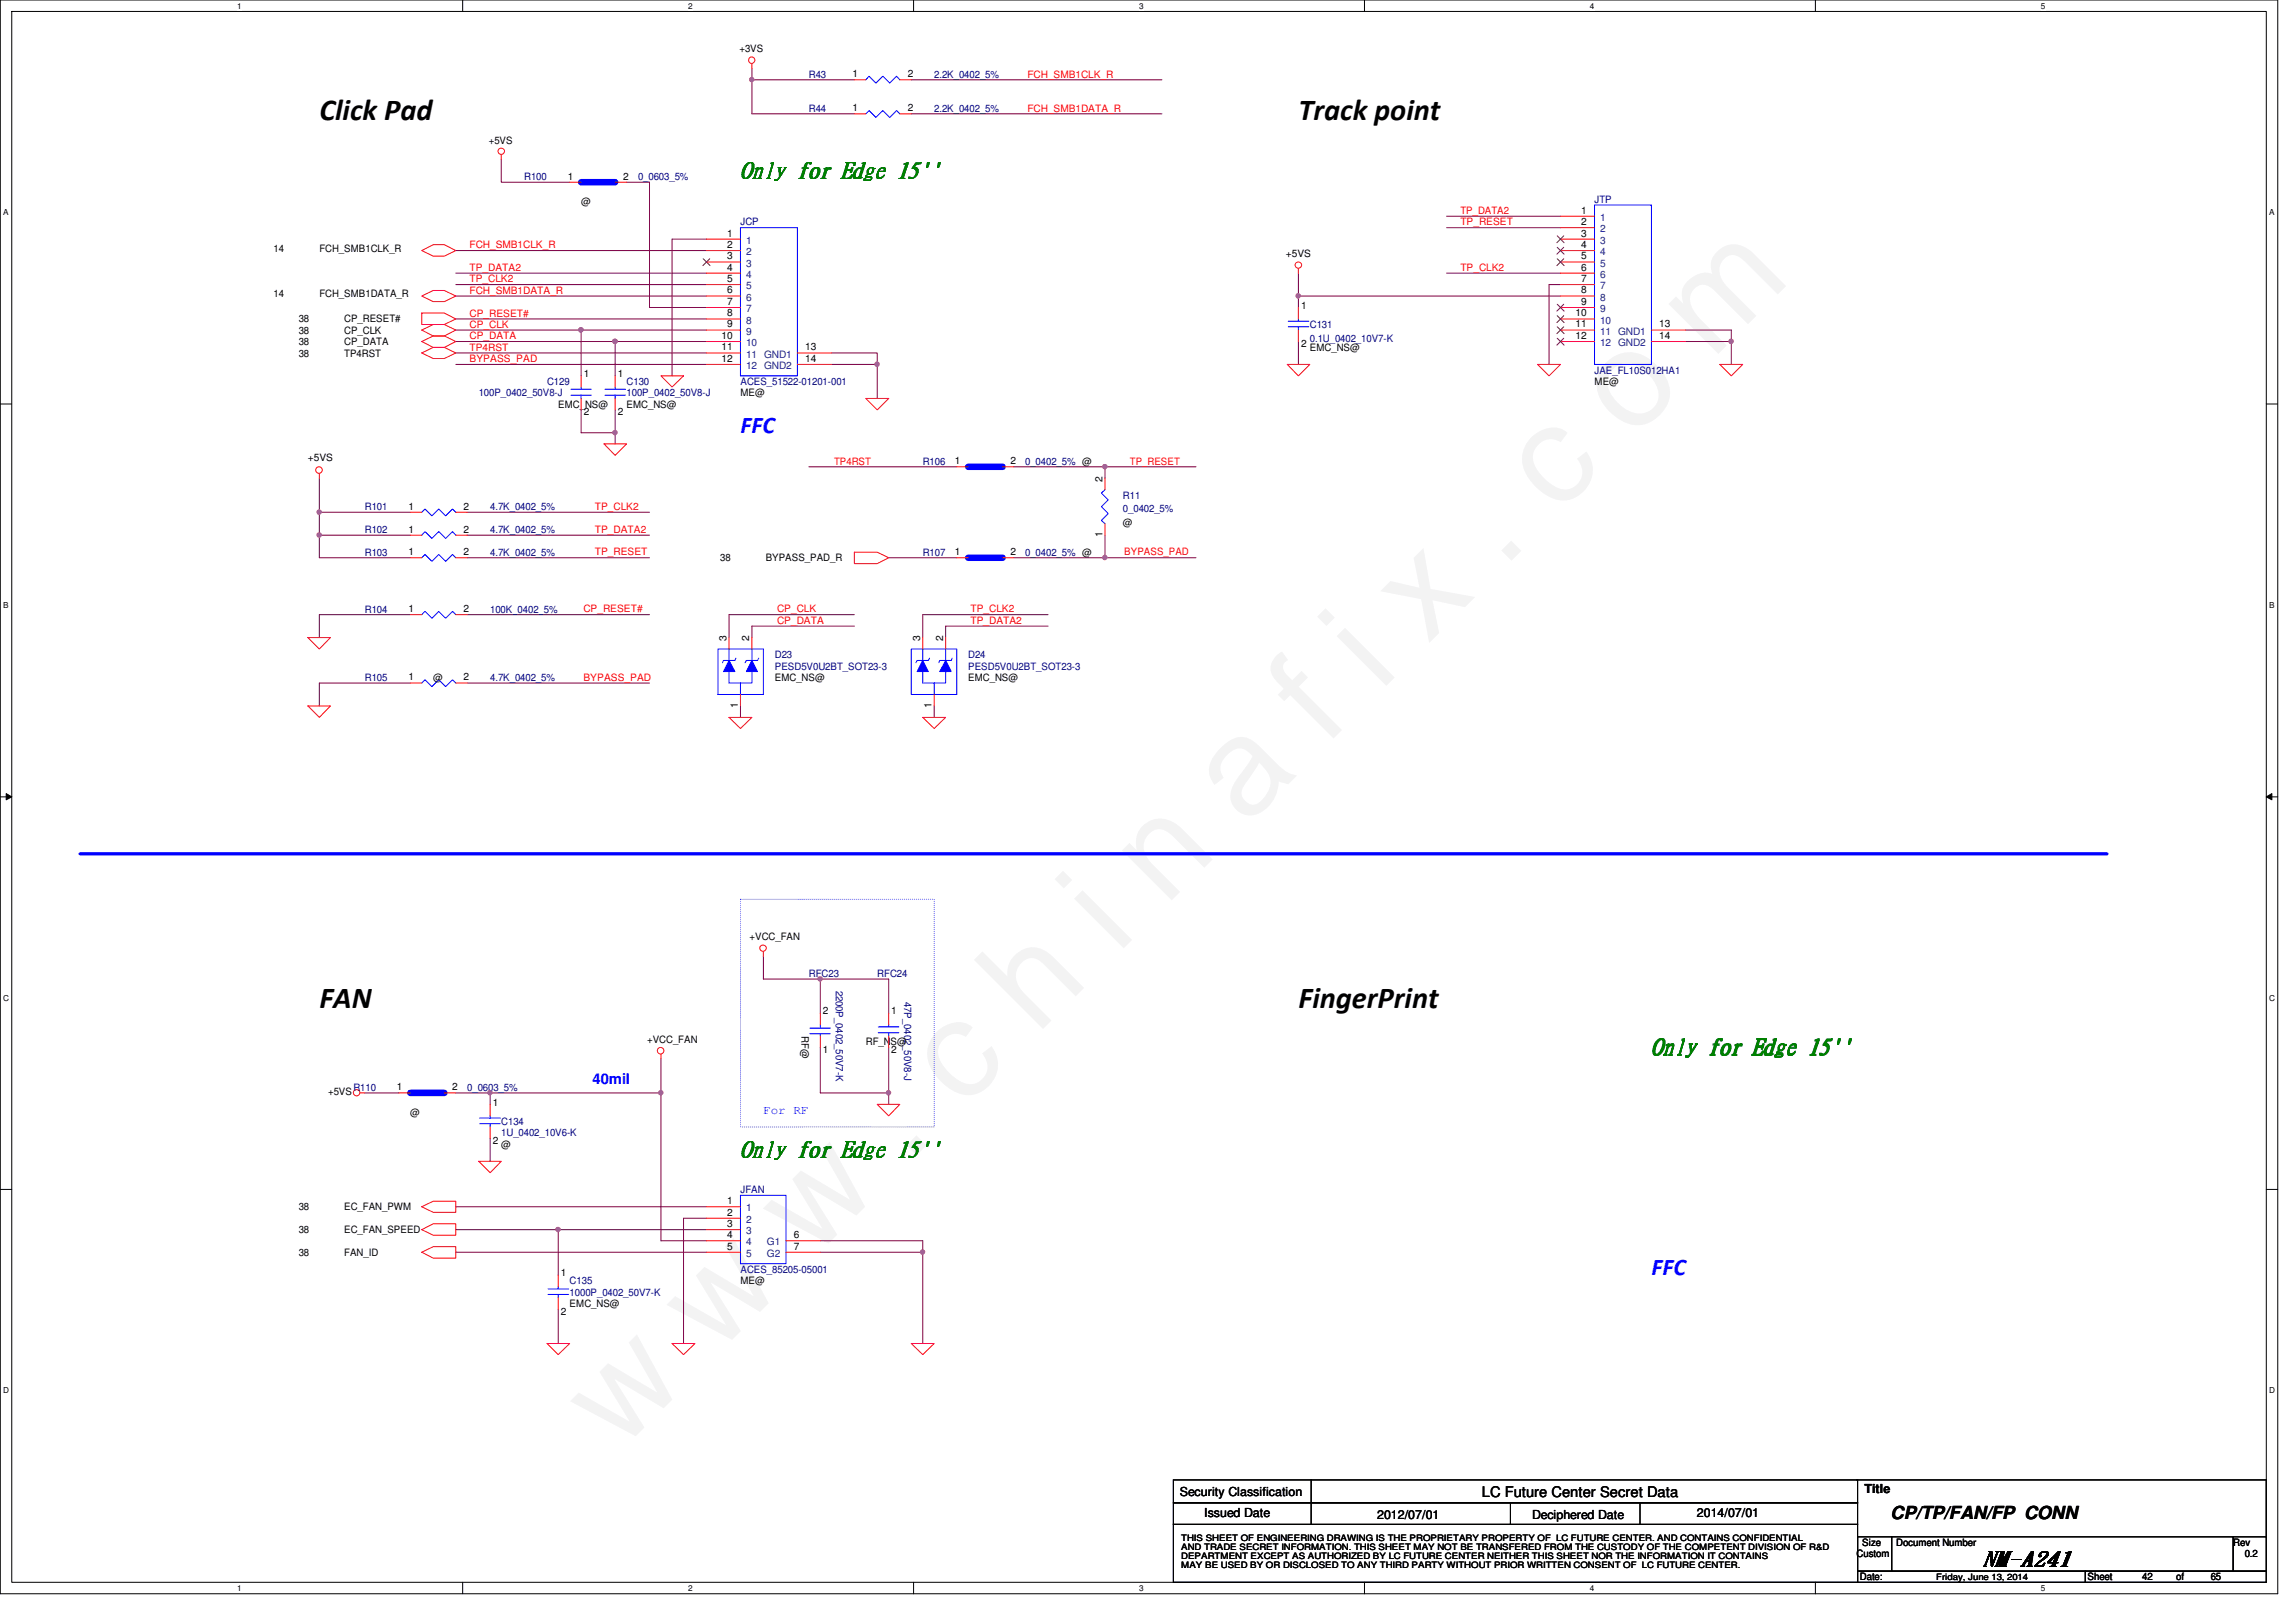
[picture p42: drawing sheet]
<svg xmlns="http://www.w3.org/2000/svg" width="297mm" height="210mm" viewBox="0 0 297 210" stroke-linecap="round" stroke-linejoin="round" font-family="sans-serif">
<defs><g id="words">
<text font-size="17.6" fill="#f0f" x="80.1" y="188" transform="rotate(-45 80.1 188)">w w w . c h i n a f i x . c o m</text>
<g font-size="3.9">
<text x="41.3" y="15.6">Click Pad</text>
<text x="168" y="15.6">Track point</text>
<text x="41.3" y="130.5">FAN</text>
<text x="168" y="130.5">FingerPrint</text>
</g>
<g font-size="3.1" fill="#00f">
<text x="95.8" y="56">FFC</text>
<text x="213.6" y="165">FFC</text>
</g>
<g font-size="2.8" fill="#008000">
<text x="95.9" y="22.9">Only for Edge 15''</text>
<text x="213.7" y="136.3">Only for Edge 15''</text>
<text x="95.9" y="149.6">Only for Edge 15''</text>
</g>
<text font-size="2.8" x="256.4" y="202.7">NM-A241</text>
<text font-size="2.3" x="244.6" y="196.6">CP/TP/FAN/FP CONN</text>
<text font-size="1.9" fill="#00f" x="76.7" y="140.3">40mil</text>
<text font-size="1.9" x="191.7" y="193.7">LC Future Center Secret Data</text>
<text font-size="1.6" fill="#00f" x="98.8" y="144.2">For RF</text>
<g font-size="1.6">
<text x="152.7" y="193.5">Security Classification</text>
<text x="155.8" y="196.3">Issued Date</text>
<text x="178.2" y="196.5">2012/07/01</text>
<text x="198.2" y="196.5">Deciphered Date</text>
<text x="219.5" y="196.3">2014/07/01</text>
<text x="241.2" y="193.2">Title</text>
</g>
<g font-size="1.3">
<text x="95.7" y="6.8">+3VS</text>
<text x="110.3" y="10">1</text>
<text x="117.4" y="10">2</text>
<text x="110.3" y="14.4">1</text>
<text x="117.4" y="14.4">2</text>
<text x="63.2" y="18.6">+5VS</text>
<text x="73.4" y="23.2">1</text>
<text x="80.6" y="23.2">2</text>
<text x="75.2" y="26.5">@</text>
<text x="204.6" y="27.6">1</text>
<text x="204.6" y="29.1">2</text>
<text x="35.4" y="32.6">14</text>
<text x="41.3" y="32.6">FCH_SMB1CLK_R</text>
<text x="94.1" y="30.6">1</text>
<text x="94.1" y="32.1">2</text>
<text x="94.1" y="33.6">3</text>
<text x="94.1" y="35">4</text>
<text x="166.4" y="33.3">+5VS</text>
<text x="204.6" y="32.1">4</text>
<text x="204.6" y="33.6">5</text>
<text x="204.6" y="30.6">3</text>
<text x="204.6" y="35">6</text>
<text x="35.4" y="38.5">14</text>
<text x="38.6" y="41.7">38</text>
<text x="41.3" y="38.5">FCH_SMB1DATA_R</text>
<text x="44.5" y="41.7">CP_RESET#</text>
<text x="94.1" y="36.5">5</text>
<text x="94.1" y="38">6</text>
<text x="94.1" y="39.5">7</text>
<text x="94.1" y="40.9">8</text>
<text x="168.3" y="40">1</text>
<text x="203.8" y="40.9">10</text>
<text x="204.6" y="38">8</text>
<text x="204.6" y="36.5">7</text>
<text x="204.6" y="39.5">9</text>
<text x="38.6" y="44.7">38</text>
<text x="38.6" y="43.2">38</text>
<text x="38.6" y="46.1">38</text>
<text x="44.5" y="44.7">CP_DATA</text>
<text x="44.5" y="43.2">CP_CLK</text>
<text x="44.5" y="46.1">TP4RST</text>
<text x="93.3" y="43.9">10</text>
<text x="93.3" y="45.3">11</text>
<text x="93.3" y="46.8">12</text>
<text x="94.1" y="42.4">9</text>
<text x="104.2" y="45.3">13</text>
<text x="104.2" y="46.8">14</text>
<text x="168.3" y="44.9">2</text>
<text x="169.5" y="45.4">EMC_NS@</text>
<text x="203.8" y="42.4">11</text>
<text x="203.8" y="43.9">12</text>
<text x="214.7" y="42.4">13</text>
<text x="214.7" y="43.9">14</text>
<text x="72.2" y="52.7">EMC_NS@</text>
<text x="75.5" y="48.8">1</text>
<text x="75.5" y="53.8">2</text>
<text x="79.9" y="48.8">1</text>
<text x="79.9" y="53.8">2</text>
<text x="81.1" y="52.7">EMC_NS@</text>
<text x="95.8" y="51.3">ME@</text>
<text x="206.3" y="49.8">ME@</text>
<text x="39.8" y="59.7">+5VS</text>
<text x="52.8" y="66">1</text>
<text x="60" y="66">2</text>
<text x="123.5" y="60.1">1</text>
<text x="130.7" y="60.1">2</text>
<text x="142.6" y="62.4" transform="rotate(-90 142.6 62.4)">2</text>
<text x="52.8" y="68.9">1</text>
<text x="52.8" y="71.8">1</text>
<text x="60" y="68.9">2</text>
<text x="60" y="71.8">2</text>
<text x="123.5" y="71.8">1</text>
<text x="130.7" y="71.8">2</text>
<text x="142.6" y="69.6" transform="rotate(-90 142.6 69.6)">1</text>
<text x="145.3" y="68.1">@</text>
<text x="93.2" y="72.6">38</text>
<text x="99.1" y="72.6">BYPASS_PAD_R</text>
<text x="52.8" y="79.2">1</text>
<text x="60" y="79.2">2</text>
<text x="94" y="83" transform="rotate(-90 94 83)">3</text>
<text x="96.9" y="83" transform="rotate(-90 96.9 83)">2</text>
<text x="119" y="83" transform="rotate(-90 119 83)">3</text>
<text x="122" y="83" transform="rotate(-90 122 83)">2</text>
<text x="52.8" y="88.1">1</text>
<text x="56" y="88.1">@</text>
<text x="60" y="88.1">2</text>
<text x="100.2" y="88.1">EMC_NS@</text>
<text x="125.3" y="88.1">EMC_NS@</text>
<text x="95.5" y="91.7" transform="rotate(-90 95.5 91.7)">1</text>
<text x="120.5" y="91.7" transform="rotate(-90 120.5 91.7)">1</text>
<text x="97" y="121.7">+VCC_FAN</text>
<text x="106.5" y="131.3">2</text>
<text x="115.3" y="131.3">1</text>
<text x="83.7" y="135">+VCC_FAN</text>
<text x="103.7" y="134.1" transform="rotate(90 103.7 134.1)">RF@</text>
<text x="106.5" y="136.3">1</text>
<text x="112" y="135.3">RF_NS@</text>
<text x="115.3" y="136.3">2</text>
<text x="42.5" y="141.7">+5VS</text>
<text x="51.3" y="141.1">1</text>
<text x="58.5" y="141.1">2</text>
<text x="63.8" y="143.1">1</text>
<text x="53.1" y="144.4">@</text>
<text x="63.8" y="148">2</text>
<text x="64.9" y="148.5">@</text>
<text x="94.1" y="155.8">1</text>
<text x="38.6" y="159.6">38</text>
<text x="38.6" y="156.6">38</text>
<text x="44.5" y="159.6">EC_FAN_SPEED</text>
<text x="44.5" y="156.6">EC_FAN_PWM</text>
<text x="94.1" y="157.3">2</text>
<text x="94.1" y="158.8">3</text>
<text x="94.1" y="160.2">4</text>
<text x="94.1" y="161.7">5</text>
<text x="102.7" y="160.2">6</text>
<text x="102.7" y="161.7">7</text>
<text x="38.6" y="162.5">38</text>
<text x="44.5" y="162.5">FAN_ID</text>
<text x="72.6" y="165.2">1</text>
<text x="95.8" y="166.2">ME@</text>
<text x="72.6" y="170.1">2</text>
<text x="73.7" y="169.1">EMC_NS@</text>
<text x="240.2" y="201.5">Custom</text>
<text x="240.9" y="200.1">Size</text>
<text x="245.3" y="200.1">Document Number</text>
<text x="288.9" y="200.1">Rev</text>
<text x="290.4" y="201.5">0.2</text>
<text x="240.6" y="204.5">Date:</text>
<text x="270.1" y="204.5">Sheet</text>
<text x="277.2" y="204.5">42</text>
<text x="281.6" y="204.5">of</text>
<text x="286" y="204.5">65</text>
</g>
<g font-size="1.3" fill="#000080">
<text x="104.6" y="10">R43</text>
<text x="120.9" y="10">2.2K_0402_5%</text>
<text x="104.6" y="14.4">R44</text>
<text x="120.9" y="14.4">2.2K_0402_5%</text>
<text x="67.8" y="23.3">R100</text>
<text x="82.5" y="23.3">0_0603_5%</text>
<text x="95.8" y="29.2">JCP</text>
<text x="206.3" y="26.2">JTP</text>
<text x="169.5" y="42.5">C131</text>
<text x="169.5" y="44.2">0.1U_0402_10V7-K</text>
<text x="61.9" y="51.3">100P_0402_50V8-J</text>
<text x="70.8" y="49.8">C129</text>
<text x="81.1" y="49.8">C130</text>
<text x="81.1" y="51.3">100P_0402_50V8-J</text>
<text x="95.8" y="49.8">ACES_51522-01201-001</text>
<text x="206.3" y="48.3">JAE_FL10S012HA1</text>
<text x="47.2" y="66">R101</text>
<text x="63.4" y="66">4.7K_0402_5%</text>
<text x="119.4" y="60.1">R106</text>
<text x="132.6" y="60.1">0_0402_5% @</text>
<text x="145.3" y="64.6">R11</text>
<text x="47.2" y="69">R102</text>
<text x="47.2" y="71.9">R103</text>
<text x="63.4" y="69">4.7K_0402_5%</text>
<text x="63.4" y="71.9">4.7K_0402_5%</text>
<text x="119.4" y="71.9">R107</text>
<text x="132.6" y="71.9">0_0402_5% @</text>
<text x="145.3" y="66.3">0_0402_5%</text>
<text x="47.2" y="79.3">R104</text>
<text x="63.4" y="79.3">100K_0402_5%</text>
<text x="47.2" y="88.1">R105</text>
<text x="63.4" y="88.1">4.7K_0402_5%</text>
<text x="100.2" y="85.2">D23</text>
<text x="100.2" y="86.7">PESD5V0U2BT_SOT23-3</text>
<text x="125.3" y="85.2">D24</text>
<text x="125.3" y="86.7">PESD5V0U2BT_SOT23-3</text>
<text x="104.6" y="126.4">RFC23</text>
<text x="108.1" y="128.2" transform="rotate(90 108.1 128.2)">2200P_0402_50V7-K</text>
<text x="113.5" y="126.4">RFC24</text>
<text x="117" y="129.7" transform="rotate(90 117 129.7)">47P_0402_50V8-J</text>
<text x="45.7" y="141.1">R110</text>
<text x="60.4" y="141.1">0_0603_5%</text>
<text x="64.9" y="145.6">C134</text>
<text x="64.9" y="147">1U_0402_10V6-K</text>
<text x="95.8" y="154.4">JFAN</text>
<text x="73.7" y="166.2">C135</text>
<text x="73.7" y="167.7">1000P_0402_50V7-K</text>
<text x="95.8" y="164.7">ACES_85205-05001</text>
</g>
<g font-size="1.3" fill="#f00">
<text x="132.9" y="10">FCH_SMB1CLK_R</text>
<text x="132.9" y="14.4">FCH_SMB1DATA_R</text>
<text x="188.9" y="29.2">TP_RESET</text>
<text x="188.9" y="27.7">TP_DATA2</text>
<text x="60.7" y="35.1">TP_DATA2</text>
<text x="60.7" y="32.1">FCH_SMB1CLK_R</text>
<text x="188.9" y="35.1">TP_CLK2</text>
<text x="60.7" y="41">CP_RESET#</text>
<text x="60.7" y="36.5">TP_CLK2</text>
<text x="60.7" y="38">FCH_SMB1DATA_R</text>
<text x="60.7" y="42.4">CP_CLK</text>
<text x="60.7" y="43.9">CP_DATA</text>
<text x="60.7" y="45.4">TP4RST</text>
<text x="60.7" y="46.9">BYPASS_PAD</text>
<text x="77" y="66">TP_CLK2</text>
<text x="107.9" y="60.1">TP4RST</text>
<text x="146.2" y="60.1">TP_RESET</text>
<text x="77" y="71.9">TP_RESET</text>
<text x="77" y="69">TP_DATA2</text>
<text x="145.5" y="71.9">BYPASS_PAD</text>
<text x="75.5" y="79.2">CP_RESET#</text>
<text x="100.5" y="80.7">CP_DATA</text>
<text x="100.5" y="79.2">CP_CLK</text>
<text x="125.6" y="80.7">TP_DATA2</text>
<text x="125.6" y="79.2">TP_CLK2</text>
<text x="75.5" y="88.1">BYPASS_PAD</text>
</g>
<g font-size="1.3" fill="#004080">
<text x="207" y="28.6">1</text>
<text x="96.5" y="31.5">1</text>
<text x="96.5" y="33">2</text>
<text x="96.5" y="34.5">3</text>
<text x="96.5" y="35.9">4</text>
<text x="207" y="33">4</text>
<text x="207" y="30.1">2</text>
<text x="207" y="34.5">5</text>
<text x="207" y="31.5">3</text>
<text x="207" y="35.9">6</text>
<text x="96.5" y="37.4">5</text>
<text x="96.5" y="38.9">6</text>
<text x="96.5" y="40.4">7</text>
<text x="96.5" y="41.9">8</text>
<text x="207" y="38.9">8</text>
<text x="207" y="37.4">7</text>
<text x="207" y="41.9">10</text>
<text x="207" y="40.4">9</text>
<text x="96.5" y="43.3">9</text>
<text x="96.5" y="44.8">10</text>
<text x="96.5" y="46.3">11 GND1</text>
<text x="96.5" y="47.8">12 GND2</text>
<text x="207" y="43.3">11 GND1</text>
<text x="207" y="44.8">12 GND2</text>
<text x="96.5" y="156.8">1</text>
<text x="96.5" y="158.2">2</text>
<text x="96.5" y="159.7">3</text>
<text x="96.5" y="161.2">4</text>
<text x="99.2" y="161.2">G1</text>
<text x="96.5" y="162.6">5</text>
<text x="99.2" y="162.6">G2</text>
</g>
<g font-size="1.1">
<text x="30.7" y="1.1">1</text>
<text x="89" y="1.1">2</text>
<text x="147.4" y="1.1">3</text>
<text x="205.7" y="1.1">4</text>
<text x="264" y="1.1">5</text>
<text x=".4" y="27.9">A</text>
<text x="293.6" y="27.9">A</text>
<text x=".4" y="78.7">B</text>
<text x="293.6" y="78.7">B</text>
<text x=".4" y="129.5">C</text>
<text x="293.6" y="129.5">C</text>
<text x=".4" y="180.3">D</text>
<text x="293.6" y="180.3">D</text>
<text x="152.8" y="201.8">DEPARTMENT EXCEPT AS AUTHORIZED BY LC FUTURE CENTER NEITHER THIS SHEET NOR THE INFORMATION IT CONTAINS</text>
<text x="152.8" y="202.9">MAY BE USED BY OR DISCLOSED TO ANY THIRD PARTY WITHOUT PRIOR WRITTEN CONSENT OF LC FUTURE CENTER.</text>
<text x="152.8" y="199.4">THIS SHEET OF ENGINEERING DRAWING IS THE PROPRIETARY PROPERTY OF LC FUTURE CENTER. AND CONTAINS CONFIDENTIAL</text>
<text x="152.8" y="200.6">AND TRADE SECRET INFORMATION. THIS SHEET MAY NOT BE TRANSFERED FROM THE CUSTODY OF THE COMPETENT DIVISION OF R&amp;D</text>
<text x="30.7" y="205.9">1</text>
<text x="89" y="205.9">2</text>
<text x="147.4" y="205.9">3</text>
<text x="205.7" y="205.9">4</text>
<text x="250.5" y="204.4">Friday, June 13, 2014</text>
<text x="264" y="205.9">5</text>
</g>
</g></defs>
<path d="M0 0h294.7v206.2h-294.7zM1.5 1.5h291.7v203.3h-291.7z" fill="none" stroke="#000" stroke-width=".13"/>
<g fill="#fff">
<path d="M30.7 .2h.6v1.2h-.6z"/>
<path d="M30.7 204.9h.6v1.2h-.6z"/>
</g>
<path d="M59.9 0v1.5M59.9 204.8v1.4" fill="none" stroke="#000" stroke-width=".13"/>
<g fill="#fff">
<path d="M89 .2h.6v1.2h-.6z"/>
<path d="M89 204.9h.6v1.2h-.6z"/>
</g>
<path d="M118.2 0v1.5M118.2 204.8v1.4" fill="none" stroke="#000" stroke-width=".13"/>
<g fill="#fff">
<path d="M147.4 .2h.6v1.2h-.6z"/>
<path d="M147.4 204.9h.6v1.2h-.6z"/>
</g>
<path d="M176.5 0v1.5M176.5 204.8v1.4" fill="none" stroke="#000" stroke-width=".13"/>
<g fill="#fff">
<path d="M205.7 .2h.6v1.2h-.6z"/>
<path d="M205.7 204.9h.6v1.2h-.6z"/>
</g>
<path d="M234.9 0v1.5M234.9 204.8v1.4" fill="none" stroke="#000" stroke-width=".13"/>
<g fill="#fff">
<path d="M264 .2h.6v1.2h-.6z"/>
<path d="M264 204.9h.6v1.2h-.6z"/>
<path d="M.4 26.9h.7v1.2h-.7z"/>
<path d="M293.6 26.9h.7v1.2h-.7z"/>
<path d="M.4 77.7h.7v1.2h-.7z"/>
<path d="M293.6 77.7h.7v1.2h-.7z"/>
</g>
<path d="M0 52.3h1.5M293.2 52.3h1.5" fill="none" stroke="#000" stroke-width=".13"/>
<g fill="#fff">
<path d="M.4 128.5h.8v1.2h-.8z"/>
<path d="M293.6 128.5h.7v1.2h-.7z"/>
</g>
<path d="M0 103.1h1.5M.8 102.7l.7 .4-.7 .4zM293.2 103.1l.7-.4v.8zM293.2 103.1h1.5" fill="none" stroke="#000" stroke-width=".13"/>
<path d="M.8 102.7l.7 .4-.7 .4zM293.2 103.1l.7-.4v.8z" fill="#000"/>
<g fill="#fff">
<path d="M.4 179.3h.8v1.2h-.8z"/>
<path d="M293.6 179.3h.7v1.2h-.7z"/>
</g>
<path d="M0 153.9h1.5M293.2 153.9h1.5" fill="none" stroke="#000" stroke-width=".13"/>
<path d="M10.4 110.5h262.2" fill="none" stroke="#00f" stroke-width=".42"/>
<path d="M95.8 116.4h25.1v29.4h-25.1z" fill="none" stroke="#00f" stroke-width=".13" stroke-dasharray="0 .3"/>
<g fill="none" stroke="#800040" stroke-width=".13">
<path d="M59 35.3h32.4M59 36.8h32.4M84 23.6v16.2h7.4M168 38.3h33.9M59 41.3h32.4M59 45.7h32.4M59 47.2h32.4M59 42.7h16.2M59 44.2h20.6M53.1 79.5h-11.8v3M60.4 79.5h23.6M47.2 141.4h4.4"/>
<path d="M85.5 141.4h-22.1v1.5"/>
</g>
<circle cx="63.4" cy="141.4" r=".29" fill="#f0f"/>
<circle cx="63.4" cy="141.4" r=".29" fill="none" stroke="#f0f" stroke-width=".13"/>
<g fill="none" stroke="#800040" stroke-width=".13">
<path d="M64.9 20.6v3h8.8M81.1 23.6h2.9M41.3 61.9v4.4M60.4 66.3h23.6M60.4 72.2h23.6M60.4 69.3h23.6M53.1 88.4h-11.8v3M60.4 88.4h23.6M59 156.2h32.4M59 159.1h13.2v5.9M59 141.4h4.4M63.4 147.3v3"/>
<path d="M59 162.1h32.4"/>
</g>
<circle cx="41.3" cy="66.3" r=".29" fill="#f0f"/>
<circle cx="41.3" cy="66.3" r=".29" fill="none" stroke="#f0f" stroke-width=".13"/>
<path d="M41.3 69.3v2.9M41.3 66.3h11.8" fill="none" stroke="#800040" stroke-width=".13"/>
<circle cx="41.3" cy="69.2" r=".29" fill="#f0f"/>
<circle cx="41.3" cy="69.2" r=".29" fill="none" stroke="#f0f" stroke-width=".13"/>
<path d="M97.3 10.3h13.2M97.3 10.3v4.4h13.2M97.3 8.8v1.5M117.9 10.3h32.4M117.9 14.7h32.4M41.3 66.3v3h11.8M41.3 72.2h11.8" fill="none" stroke="#800040" stroke-width=".13"/>
<circle cx="97.2" cy="10.3" r=".29" fill="#f0f"/>
<circle cx="97.2" cy="10.3" r=".29" fill="none" stroke="#f0f" stroke-width=".13"/>
<path d="M59 38.3h32.4M59 32.4h32.4" fill="none" stroke="#800040" stroke-width=".13"/>
<g fill="none" stroke="#f00" stroke-width=".13">
<path d="M97.3 8.3v.5M110.5 10.3h1.5M110.5 14.7h1.5M116.4 10.3h1.5M116.4 14.7h1.5M54.6 38.3l1.4-.7h1.5l1.5 .7-1.5 .7h-1.5zM54.6 32.4l1.4-.7h1.5l1.5 .7-1.5 .7h-1.5zM64.9 20v.6M73.7 23.6h1.5M79.6 23.6h1.5M54.6 40.5h2.9l1.5 .8-1.5 .7h-2.9zM54.6 44.2l1.4-.7h1.5l1.5 .7-1.5 .8h-1.5z"/>
<path d="M54.6 42.7l1.4-.7h1.5l1.5 .7-1.5 .8h-1.5zM54.6 45.7l1.4-.7h1.5l1.5 .7-1.5 .7h-1.5zM41.3 61.3v.6M53.1 79.5h1.5M53.1 69.3h1.5M53.1 66.3h1.5M53.1 72.2h1.5M59 79.5h1.4M59 69.3h1.4M59 66.3h1.4M59 72.2h1.4M39.8 82.5h3l-1.5 1.5z"/>
<path d="M39.8 91.4h3l-1.5 1.4zM53.1 88.4h1.5M59 88.4h1.4M46.6 141.4h.6M51.6 141.4h1.5M54.6 159.1l1.4-.7h3v1.5h-3zM54.6 156.2l1.4-.8h3v1.5h-3zM57.5 141.4h1.5M61.9 150.3h3l-1.5 1.5zM63.4 142.9v1.5M63.4 145.8v1.5M54.6 162.1l1.4-.8h3v1.5h-3z"/>
<circle cx="64.9" cy="19.6" r=".42"/>
<circle cx="97.2" cy="7.8" r=".42"/>
<circle cx="41.3" cy="60.8" r=".43"/>
<circle cx="46.1" cy="141.4" r=".42"/>
</g>
<path d="M151.8 191.5h88.5v3h-88.5zM151.8 194.5h88.5v2.8h-88.5zM151.8 197.3h88.5v7.5h-88.5zM169.6 191.5v5.8M195.4 194.5v2.8M212.2 194.5v2.8M240.2 191.5h53v7.4M240.3 198.9h4.4v4.4h-4.4zM244.7 198.9h44.2v4.4h-44.2zM288.9 198.9h4.3v4.4h-4.3zM240.3 203.3h29.5v1.5h-29.5zM269.8 203.3h23.4v1.5h-23.4z" fill="none" stroke="#000" stroke-width=".13"/>
<path d="M112 10.3l.4-.4 .9 .9 .9-.9 .9 .9 .9-.9 .4 .4M112 14.7l.4-.4 .9 .9 .9-.9 .9 .9 .9-.9 .4 .4M54.6 79.5l.4-.4 .9 .9 .9-.9 .9 .9 .8-.9 .5 .4M54.6 69.3l.4-.5 .9 .9 .9-.9 .9 .9 .8-.9 .5 .5M54.6 66.3l.4-.4 .9 .9 .9-.9 .9 .9 .8-.9 .5 .4M54.6 72.2l.4-.4 .9 .8 .9-.8 .9 .8 .8-.8 .5 .4M54.6 88.4l.4-.4 .9 .9 .9-.9 .9 .9 .8-.9 .5 .4M62.1 145.4h2.6M62.1 144.7h2.6M63.4 144.4v.3M63.4 145.4v.4" fill="none" stroke="#00f" stroke-width=".13"/>
<path d="M75.2 23.6h4.4M53.1 141.4h4.4" fill="none" stroke="#00f" stroke-width=".85"/>
<circle cx="63.4" cy="141.4" r=".29" fill="#f0f"/>
<circle cx="63.4" cy="141.4" r=".29" fill="none" stroke="#f0f" stroke-width=".13"/>
<circle cx="41.3" cy="66.3" r=".29" fill="#f0f"/>
<circle cx="41.3" cy="66.3" r=".29" fill="none" stroke="#f0f" stroke-width=".13"/>
<circle cx="41.3" cy="69.2" r=".29" fill="#f0f"/>
<circle cx="41.3" cy="69.2" r=".29" fill="none" stroke="#f0f" stroke-width=".13"/>
<circle cx="97.2" cy="10.3" r=".29" fill="#f0f"/>
<circle cx="97.2" cy="10.3" r=".29" fill="none" stroke="#f0f" stroke-width=".13"/>
<use href="#words"/>
</svg>
